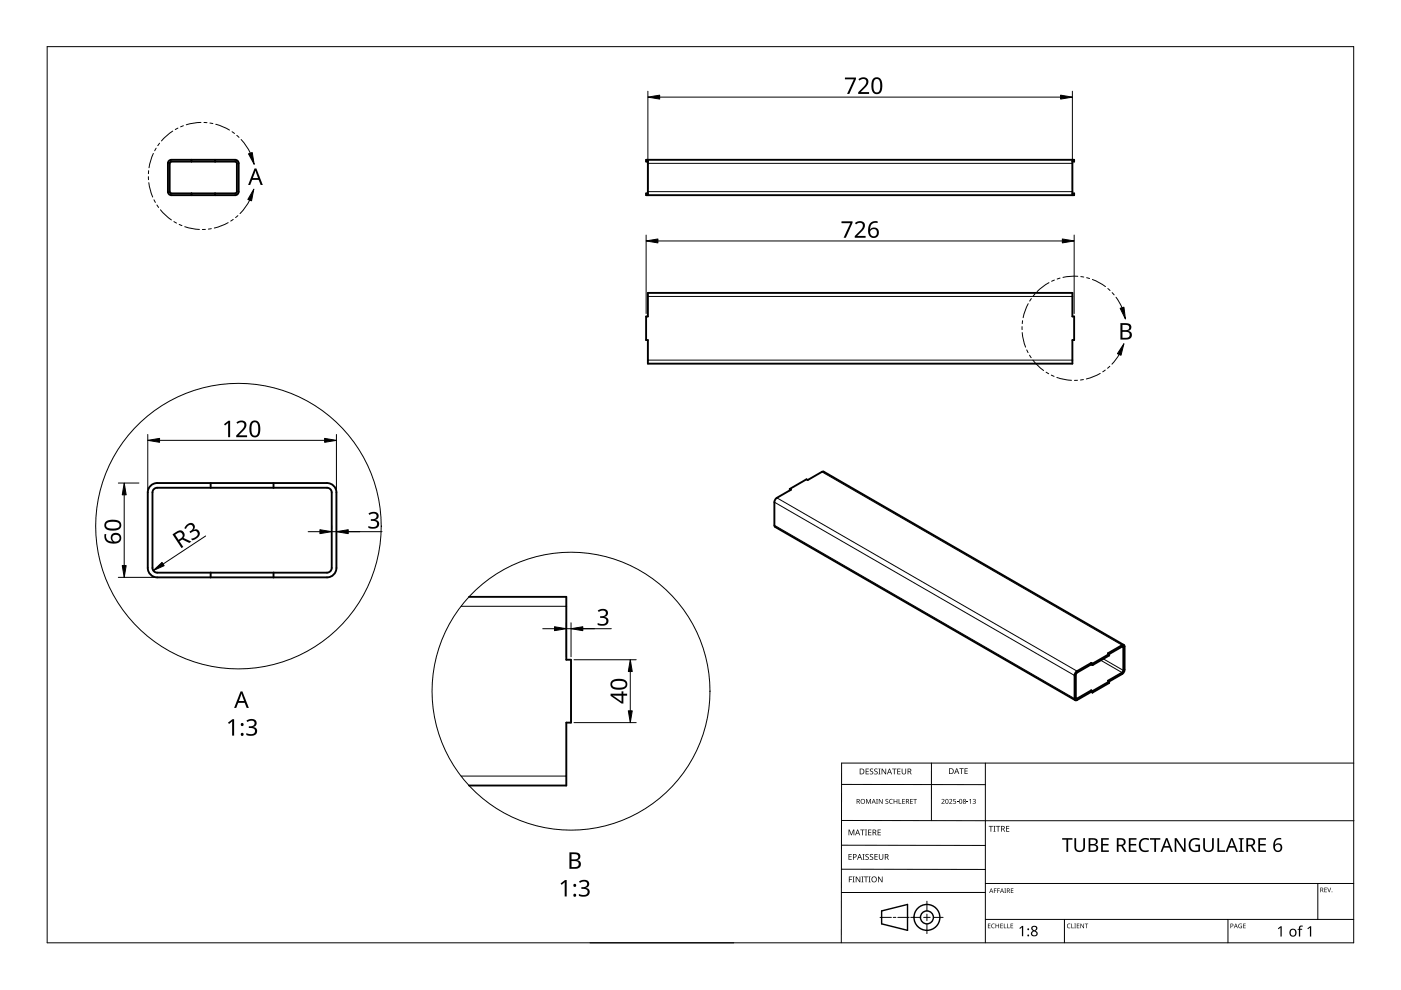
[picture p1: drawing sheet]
<svg xmlns="http://www.w3.org/2000/svg" width="297mm" height="210mm" viewBox="0 0 297 210" stroke-linecap="round" stroke-linejoin="round" font-family="sans-serif">
<g fill="none" stroke="#000" stroke-width=".4">
<path d="M35.8 34.1l.6-.2h13.5a.75 .75 0 0 1 .7 .7v6a.75 .75 0 0 1-.7 .8h-13.5a.75 .75 0 0 1-.8-.8v-6zM36.2 34.3h13.8l.2 .3v6.2l-.3 .2h-13.7l-.2-.4v-6zM40.6 33.9v.4M45.6 33.9v.4M137.4 34.3h-.4v-.4h90.7v.4h-.3M137.4 33.9v7.5M227.4 33.9v7.5M40.6 41v.4M45.6 41v.4M137.4 41h-.4v.4h90.7v-.4h-.3M137.4 62.1h90v5h.3v5h-.3v5h-90v-5h-.4v-5h.4zM31.9 103l.9-.5 .5-.1h36a2 2 0 0 1 2 2v16a2 2 0 0 1-2 2h-36a2 2 0 0 1-2-2v-16l.1-.5z"/>
<path d="M32.6 103.7l.7-.3h36a1 1 0 0 1 1 1v16a1 1 0 0 1-1 1h-36a1 1 0 0 1-1-1v-16zM44.7 102.4v1M58 102.4v1M167.5 103.7l3.5-2.1 .3 .2 3-1.8h.3l63.7 36.7M167.5 103.7l.2 .1-3 1.8-.4 .5-.1 5.3 .1 .3 63.7 36.8M167.5 103.7v.3M44.7 121.4v1M58 121.4v1M99.4 126.5h20.7v13.4h1v13.3h-1v13.3h-20.7M235.2 138.7l-.3-.2 3-1.7 .4-.1 .1 .2v5.4l-.5 .6-2.7 1.6M235.2 138.7l2.7-1.6h.2v5.2l-.2 .3-3 1.7 .3 .2M235.2 138.7v.3l-3.6 2"/>
<path d="M235.2 138.7l-3.6 2M231.4 140.6l-3 1.7-.5 .6v5.4l.3 .2 .2-.1 3-1.7M231.4 140.9l-3.2 1.9-.1 5.3h.3l3-1.7M231.4 146.7l.2 .1M231.4 140.6v.3M231.4 146.4v.3M231.4 146.4l.2 .1M231.4 140.9l.2 .1M231.4 140.6l.2 .1M231.6 140.7v.3M231.6 146.5v.3M235.2 144.5v.3l-3.6 2"/>
<path d="M235.2 144.5l-3.6 2"/>
</g>
<g fill="none" stroke="#000" stroke-width=".21">
<path d="M137.4 34.6h90M137.4 40.6h90M137.4 62.9h90M137.4 76.4h90M164.2 106.5l63.6 36.7M164.2 111.4l63.6 36.7M164.7 105.6l63.7 36.7M174.3 100l63.6 36.8M97.8 128.5h22.3M233.9 139.7l4.3 2.4M237.9 137.1l.3 .1M228.1 148l.3 .1"/>
<path d="M233.4 140l4.5 2.6M97.8 164.5h22.3"/>
</g>
<g fill="none" stroke="#000" stroke-width=".21">
<circle cx="50.6" cy="111.6" r="30.3"/>
<circle cx="121.1" cy="146.5" r="29.5"/>
</g>
<path d="M10 9.9h277v190h-277z" fill="none" stroke="#000" stroke-width=".21"/>
<g fill="none" stroke="#000" stroke-width=".21">
<path d="M178.4 179.2l30.5 .1M178.4 166.3l30.5 .1M178.5 174h108.6M197.5 161.8v12.2M208.9 161.8v38.1M287 161.8h-108.6v38.1M125.1 199.9h30.5M178.4 184.3h30.5M186.6 194.5h2.4M189.4 194.5h.5M190.4 194.5h2.4M193.1 194.5h2.1"/>
<path d="M195.8 194.5h1.4M196.5 191.1v2M196.5 193.8v1.4M196.5 195.9v2M197.9 194.5h2.1M208.9 189.2h-30.5M208.9 187.3h78.1M208.9 194.9h78.1M225.7 194.9v5M260.4 194.9v5M279.4 187.3v7.6"/>
</g>
<g fill="none" stroke="#000" stroke-width=".3">
<path d="M186.9 193.1l5.5-1.3v5.5l-5.5-1.4z"/>
<circle cx="196.5" cy="194.5" r="1.37"/>
<circle cx="196.5" cy="194.5" r="2.74"/>
</g>
<g fill="#000">
<path d="M179.9 175.9h.2l.4 1 .4-1h.2v1.2h-.1v-1.1l-.4 1.1h-.2l-.4-1.1 .1 1.1h-.2zM182.4 175.9h.9v.1h-.4v1.1h-.1v-1.1h-.4zM183.4 175.9h.4l-.1 .1v1l.1 .1h-.4l.1-.1v-1zM183.6 169.4h.2l.3 .8 .4-.8h.2v1h-.2v-.9l-.4 .9-.4-.9 .1 .9h-.2zM183.5 163h.7v.1h-.5v.4h.5v.1h-.5v.4h.5v.2h-.7zM184.1 175.9h.6v.1h-.5v.4h.5v.1h-.5v.5h.5v.1h-.6zM184.5 163.1l.4-.2 .2 .1v.1a.25 .25 0 0 0-.4-.1 .25 .25 0 0 0 0 .4 .4 .4 0 0 1 .5 .3 .4 .4 0 0 1-.3 .5 .4 .4 0 0 1-.5-.2h.1a.27 .27 0 0 0 .4 .1 .27 .27 0 0 0-.1-.4l-.3-.3zM185.4 163.1l.4-.2 .3 .1-.1 .1a.25 .25 0 0 0-.4-.1 .25 .25 0 0 0 0 .4 .4 .4 0 0 1 .5 .3 .4 .4 0 0 1-.3 .5 .4 .4 0 0 1-.5-.2h.1a.27 .27 0 0 0 .4 .1 .27 .27 0 0 0 0-.4l-.4-.3zM185.8 169.4h.3l-.1 .1v.8l.1 .1h-.3l.1-.1zM186.2 163h.5l-.2 .1v1l.2 .1h-.5l.2-.1v-1zM186.1 175.9h.6v.1h-.5v.4h.5v.1h-.5v.5h.5v.1h-.6zM186.3 169.4h.2l.5 .8v-.8h.1v1h-.1l-.6-.8v.8h-.1z"/>
<path d="M186.9 163h.2l.6 1v-1h.2v1.2h-.2l-.6-1v1h-.2zM187.8 169.5l.3-.1h.2v.2a.25 .25 0 0 0-.3-.1 .25 .25 0 0 0-.1 .3 .25 .25 0 0 0 .3 .1 .32 .32 0 0 1 0 .5 .32 .32 0 0 1-.5-.1 .25 .25 0 0 0 .4 .1 .25 .25 0 0 0 0-.4l-.3-.2zM188.6 169.5l.4-.1h.3l-.1 .2a.41 .41 0 0 0-.6 .3 .41 .41 0 0 0 .6 .4 .48 .48 0 0 1-.6-.1 .48 .48 0 0 1 0-.7zM189.1 163h1v.1h-.4v1.1h-.2v-1.1h-.4zM189.5 169.4h.1v.4h.5v-.4h.1v1h-.1v-.5h-.5v.5h-.1zM190.5 169.4h.2v.9h.4v.1h-.6zM190.2 163h.7v.1h-.5v.4h.5v.1h-.5v.4h.5v.2h-.7zM191.3 169.4h.5v.1h-.4v.3h.4v.1h-.4v.4h.4v.1h-.5zM191.2 163h.1v.8a.32 .32 0 0 0 .3 .3 .32 .32 0 0 0 .4-.4v-.7h.1v.7a.47 .47 0 0 1-.5 .5 .47 .47 0 0 1-.4-.5zM193 169.4h.5v.1h-.4v.3h.4v.1h-.4v.4h.4v.1h-.5zM193.6 169.4h.8v.1h-.3v.9h-.2v-.9h-.3zM199.6 169.5a.37 .37 0 0 1 .6 0 .37 .37 0 0 1-.2 .6l-.2 .2h.5v.1h-.7l.3-.4a.27 .27 0 0 0 .2-.3 .27 .27 0 0 0-.4-.1z"/>
<path d="M201.2 169.5a.37 .37 0 0 1 .6 0 .37 .37 0 0 1-.2 .6l-.2 .2h.5v.1h-.7l.3-.4a.27 .27 0 0 0 .3-.3 .27 .27 0 0 0-.5-.1zM202.1 169.4h.5v.1h-.4v.3a.34 .34 0 0 1 .5 .2 .34 .34 0 0 1-.2 .4 .34 .34 0 0 1-.4-.1 .29 .29 0 0 0 .4 0 .29 .29 0 0 0 0-.4 .29 .29 0 0 0-.4 0zM202.9 170l.3 .1zM203.4 162.9h.9v.1h-.4v1.1h-.1v-1.1h-.4zM205 170l.3 .1zM204.5 162.9h.7v.1h-.5v.4h.4v.1h-.4v.5h.5v.1h-.7zM205.5 169.6l.4-.2v1h-.2v-.9zM206.2 169.5a.32 .32 0 0 1 .5-.1 .32 .32 0 0 1 0 .5 .33 .33 0 0 1 .1 .5 .33 .33 0 0 1-.6-.1 .26 .26 0 0 0 .4 .1 .26 .26 0 0 0 .1-.4l-.3-.2a.23 .23 0 0 0 .3 0 .23 .23 0 0 0-.1-.4 .23 .23 0 0 0-.3 .2zM209.6 175.1h.9v.2h-.3v1h-.2v-1h-.4zM210.6 175.1h.5l-.2 .1v1l.2 .1h-.5l.2-.1v-1zM211.2 175.1h.9v.2h-.4v1h-.2v-1h-.3zM213.3 175.1h.7v.2h-.5v.3h.5v.2h-.5v.4h.5v.1h-.7z"/>
<path d="M227.8 177.7h.4v1.9a.76 .76 0 0 0 .7 .7 .76 .76 0 0 0 .8-.7v-1.9h.3v1.9a1.12 1.12 0 0 1-1.1 1.1 1.12 1.12 0 0 1-1.1-1.1zM241.8 178.1a1.63 1.63 0 0 1 1.9-.3l-.2 .3a1.14 1.14 0 0 0-1.4 .2 1.14 1.14 0 0 0-.2 1.4 1.11 1.11 0 0 0 1.6 .5v.3a1.52 1.52 0 0 1-1.9-.5 1.52 1.52 0 0 1 .2-1.9zM252.4 178.1a1.87 1.87 0 0 1 2-.3l-.1 .4a1.2 1.2 0 0 0-1.9 .9 1.2 1.2 0 0 0 1.7 1.2v-.9h-.7v-.3h1v1.4a1.59 1.59 0 0 1-2.3-.8l-.1-.2a1.66 1.66 0 0 1 .4-1.4zM255.1 177.7h.4v1.9a.76 .76 0 0 0 .7 .7 .76 .76 0 0 0 .8-.7v-1.9h.3v1.9a1.12 1.12 0 0 1-1.1 1.1 1.12 1.12 0 0 1-1.1-1.1zM180 185.8h.7v.2h-.6v.4h.5v.1h-.5v.6h-.1zM179.9 181.1h.7v.1h-.5v.4h.4v.1h-.4v.5h.5v.1h-.7zM180.8 185.8h.4l-.1 .2v.9l.1 .2h-.4l.1-.2v-.9zM181.4 185.8h.2l.7 1.1v-1.1h.1v1.3h-.2l-.6-1v1h-.2zM182.6 185.8h.5l-.2 .2v.9l.2 .2h-.5l.2-.2v-.9zM182.9 181.1h.4l-.1 .1v1l.1 .1h-.4l.1-.1v-1zM183.2 185.8h.9v.2h-.4v1.1h-.2v-1.1h-.3zM183.5 181.2l.5-.1h.2v.2a.25 .25 0 0 0-.4-.1 .25 .25 0 0 0 0 .4 .4 .4 0 0 1 .4 .3 .4 .4 0 0 1-.2 .4 .4 .4 0 0 1-.5-.2 .27 .27 0 0 0 .5 .1 .27 .27 0 0 0-.1-.4l-.4-.3z"/>
<path d="M184.2 185.8h.4l-.1 .2v.9l.1 .2h-.4l.1-.2v-.9zM184.5 181.2l.4-.1h.2v.2a.25 .25 0 0 0-.4-.1 .25 .25 0 0 0 0 .4 .4 .4 0 0 1 .5 .3 .4 .4 0 0 1-.3 .4 .4 .4 0 0 1-.5-.2h.1a.27 .27 0 0 0 .4 .1 .27 .27 0 0 0-.1-.4l-.3-.3zM185.4 181.1h.7v.1h-.5v.4h.5v.1h-.5v.5h.5v.1h-.7zM186.2 185.8h.1l.7 1.1v-1.1h.1v1.3h-.2l-.6-1v1h-.1zM186.3 181.1h.2v.8a.32 .32 0 0 0 .3 .3 .32 .32 0 0 0 .3-.3v-.8h.2v.8a.47 .47 0 0 1-.5 .4 .47 .47 0 0 1-.5-.4zM209.5 195.8h.5l-.4 .1v.3h.4l-.4 .1v.4l.4 .1h-.5zM210.3 196l.3-.2 .3 .1v.1a.39 .39 0 0 0-.6 .3 .39 .39 0 0 0 .6 .4 .46 .46 0 0 1-.7-.1 .46 .46 0 0 1 .1-.6zM210.7 188.4h.6l-.4 .1v.3h.4l-.4 .1v.4h-.2zM211.4 188.4h.6l-.4 .1v.3h.4l-.4 .1v.4h-.2zM211.1 195.8h.1v.4h.5v-.4h.1v1h-.1v-.5h-.5v.5h-.1zM212.1 195.8h.5l-.4 .1v.3h.4l-.4 .1v.4l.4 .1h-.5zM212.8 195.8h.2v.9l.4 .1h-.6z"/>
<path d="M212.9 188.4h.4l-.1 .1 .1 .8h-.4l.2-.1zM213.6 195.8h.1v.9l.4 .1h-.5zM214.3 195.8h.5l-.4 .1v.3h.4l-.4 .1v.4l.4 .1h-.5zM214.3 188.4h.6l-.5 .1v.3h.4l-.4 .1v.3l.5 .1h-.6zM216.1 196.8l.6-.5h.2v2.2h-.2v-1.9l-.4 .4zM225.2 177.7h2.2v.3h-.9v2.6h-.4v-2.6h-.9zM226.3 196l.4-.2 .3 .1-.1 .1a.39 .39 0 0 0-.6 .3 .39 .39 0 0 0 .6 .4 .46 .46 0 0 1-.6-.1 .46 .46 0 0 1 0-.6zM227.1 195.8h.2v.9l.4 .1h-.6zM227.8 195.8h.3l-.1 .1 .1 .9h-.3l.1-.1zM228.3 195.8h.5l-.4 .1v.3h.4l-.4 .1v.4l.4 .1h-.5zM229.1 195.8h.1l.5 .8v-.8h.1v1h-.1l-.5-.8v.8h-.1zM230 195.8h.7l-.3 .1v.9h-.1v-.9z"/>
<path d="M233.5 177.7h1.6v.3h-1.3v.9h1.2v.4h-1.2v1h1.3v.3h-1.6zM239.3 177.7h1.7v.3h-1.3v.9h1.2v.4h-1.2v1h1.3v.3h-1.7zM243.8 177.7h2.2v.3h-.9v2.6h-.4v-2.6h-.9zM249.1 177.7h.4l1.5 2.4v-2.4h.4v2.9h-.5l-1.5-2.4v2.4h-.3zM258.1 177.7h.4v2.6h1.3v.3h-1.7zM262.7 196l.6-.1-.1 .1a.4 .4 0 0 0-.5 .3 .4 .4 0 0 0 .5 .4v-.3l-.2-.1h.3v.5a.53 .53 0 0 1-.7-.1 .53 .53 0 0 1 .1-.7zM262.6 177.7h1.1v.2l-.4 .1v2.3l.4 .1v.2h-1.1v-.2l.4-.1v-2.3l-.4-.1zM263.6 195.8h.5l-.4 .1v.3h.4l-.4 .1v.4l.4 .1h-.5zM266.8 177.7h1.6v.3h-1.2v.9h1.1v.4h-1.1v1h1.2v.3h-1.6zM270.9 196.8l.6-.4h.2v2.2h-.2v-1.9l-.4 .3zM275.5 196.4l.7-.1v.2h-.4l-.1 .2v.2h.4v.2h-.4v1.5h-.3v-1.5h-.3l.3-.2zM277.2 196.8l.6-.4h.2v2.2h-.3v-1.9l-.4 .3z"/>
<path d="M280.8 188.2h.5l-.4 .1v.3h.4l-.4 .1v.4l.4 .1h-.5zM281.4 188.2h.1l.3 .8 .3-.8h.1l-.3 1h-.1z"/>
<path d="M181.6 169.4h.3a.29 .29 0 0 1 .4 .2 .29 .29 0 0 1-.2 .4l.3 .4h-.2l-.2-.4h-.2v.4h-.2zM181.8 169.5v.4h.1a.2 .2 0 0 0 .2-.2 .2 .2 0 0 0-.2-.2z"/>
<path d="M181.8 175.9h.1l.5 1.2h-.2l-.1-.4h-.5l-.2 .4h-.1zM181.8 176l-.2 .6h.4z"/>
<path d="M182.3 163h.4a.61 .61 0 0 1 .6 .6 .61 .61 0 0 1-.7 .6h-.3zM182.4 163.1v.9h.2a.48 .48 0 0 0 .5-.4 .48 .48 0 0 0-.5-.5z"/>
<path d="M182.4 169.9a.51 .51 0 0 1 1 0 .51 .51 0 0 1-1 0zM182.6 169.9a.4 .4 0 0 0 .8 0 .4 .4 0 0 0-.8 0z"/>
<path d="M185 175.9h.3a.35 .35 0 0 1 .5 .2 .35 .35 0 0 1-.3 .5l.4 .5h-.2l-.3-.5h-.2v.5h-.2zM185.2 176v.5h.1a.23 .23 0 0 0 .3-.3 .23 .23 0 0 0-.3-.2z"/>
<path d="M185.2 169.4l.5 1-.3-.3h-.4l-.2 .3zM185.2 169.5l-.1 .5h.3z"/>
<path d="M188.5 163h.2l.4 1.2h-.1l-.2-.4h-.5l-.1 .4h-.2zM188.6 163.1l-.2 .6h.4z"/>
<path d="M192.1 169.4h.3a.29 .29 0 0 1 .3 .2 .29 .29 0 0 1-.2 .4l.3 .4h-.1l-.3-.4h-.2v.4h-.1zM192.2 169.5v.4h.2a.2 .2 0 0 0 .2-.2 .2 .2 0 0 0-.3-.2z"/>
<path d="M192.4 163h.4a.35 .35 0 0 1 .4 .2 .35 .35 0 0 1-.2 .4l.3 .6h-.2l-.3-.5h-.2v.5h-.2zM192.6 163.1v.4h.2a.23 .23 0 0 0 .3-.2 .23 .23 0 0 0-.3-.2z"/>
<path d="M200.5 169.5l.4-.1 .2 .2v.5l-.2 .3h-.3l-.1-.2zM200.6 169.6v.1a.37 .37 0 0 0-.1 .4 .37 .37 0 0 0 .4 .2 .4 .4 0 0 0 .1-.5 .4 .4 0 0 0-.4-.2z"/>
<path d="M201.2 162.9h.4a.61 .61 0 0 1 .6 .6 .61 .61 0 0 1-.6 .6h-.4zM201.4 163v1h.1a.48 .48 0 0 0 .5-.5 .48 .48 0 0 0-.4-.5z"/>
<path d="M202.8 162.9h.1l.5 1.2h-.2l-.1-.4h-.5l-.1 .4h-.2zM202.8 163l-.1 .6h.3z"/>
<path d="M203.5 169.5l.3-.1 .2 .2v.5l-.2 .3h-.3l-.1-.2zM203.5 169.6v.1a.37 .37 0 0 0-.1 .4 .37 .37 0 0 0 .4 .2 .4 .4 0 0 0 .2-.5 .4 .4 0 0 0-.5-.2z"/>
<path d="M204.2 169.5a.29 .29 0 0 1 .5-.1 .29 .29 0 0 1-.1 .5 .29 .29 0 0 1 .1 .4 .29 .29 0 0 1-.4 0 .29 .29 0 0 1 .1-.4zM204.3 170.2a.2 .2 0 0 0 .4 0 .2 .2 0 0 0-.4 0zM204.3 169.7a.2 .2 0 0 0 .4 0 .2 .2 0 0 0-.4 0z"/>
<path d="M212.3 175.1h.3a.35 .35 0 0 1 .4 .3 .35 .35 0 0 1-.2 .4l.3 .5h-.2l-.3-.5h-.2v.5h-.1zM212.4 175.2v.5h.2a.23 .23 0 0 0 .3-.2 .23 .23 0 0 0-.3-.3z"/>
<path d="M230.8 177.7h.8a.76 .76 0 0 1 1 .3 .76 .76 0 0 1-.2 1l-.2 .1a.8 .8 0 0 1 .6 .9 .8 .8 0 0 1-1 .6h-1zM231.2 179.3v1h.6a.55 .55 0 0 0 .7-.5 .55 .55 0 0 0-.8-.5zM231.2 178v.9h.5a.5 .5 0 0 0 .7-.5 .5 .5 0 0 0-.7-.4z"/>
<path d="M236.8 177.7h.8a.84 .84 0 0 1 1 .6 .84 .84 0 0 1-.5 1l.8 1.3h-.5l-.7-1.2h-.5v1.2h-.4zM237.2 178v1.1h.4a.56 .56 0 0 0 .7-.5 .56 .56 0 0 0-.7-.6z"/>
<path d="M264.2 177.7h.9a.84 .84 0 0 1 1 .6 .84 .84 0 0 1-.6 1l.8 1.3h-.4l-.7-1.2h-.6v1.2h-.4zM264.6 178v1.1h.5a.56 .56 0 0 0 .6-.5 .56 .56 0 0 0-.7-.6z"/>
<path d="M270.4 178l.9-.3h.3v.3a.99 .99 0 0 0-1.3 1.1 .93 .93 0 0 1 1.4 .1 .93 .93 0 0 1-.2 1.4 .93 .93 0 0 1-1.4-.4l-.1-1.2zM270.3 179.7a.63 .63 0 0 0 1.2 0 .63 .63 0 0 0-1.2 0z"/>
<path d="M180.8 181.1h.4a.41 .41 0 0 1 .4 .5 .41 .41 0 0 1-.6 .2v.5h-.2zM181 181.2v.5a.29 .29 0 0 0 .5-.3 .29 .29 0 0 0-.5-.2z"/>
<path d="M182.2 181.1h.1l.5 1.2h-.2l-.1-.4h-.5l-.1 .4h-.2zM182.3 181.2l-.2 .6h.3z"/>
<path d="M184.7 186.5a.61 .61 0 0 1 1.2 0 .61 .61 0 0 1-1.2 0zM184.9 186.5a.45 .45 0 0 0 .9 0 .45 .45 0 0 0-.9 0z"/>
<path d="M187.6 181.1h.3a.35 .35 0 0 1 .5 .2 .35 .35 0 0 1-.3 .4l.4 .6h-.2l-.3-.5h-.3v.5h-.1zM187.7 181.2v.5h.2a.23 .23 0 0 0 .3-.3 .23 .23 0 0 0-.3-.2z"/>
<path d="M210.1 188.4l.5 .9-.2-.3h-.4l-.3 .3zM210.2 188.5l-.2 .4h.3z"/>
<path d="M212.4 188.4l.5 .9-.3-.3h-.3l-.3 .3zM212.4 188.5l-.1 .4h.3z"/>
<path d="M213.5 188.4h.2a.28 .28 0 0 1 .4 .2 .28 .28 0 0 1-.2 .3l.3 .4-.4-.4h-.2v.4h-.1zM213.6 188.5v.3h.1a.19 .19 0 0 0 .3-.2 .19 .19 0 0 0-.3-.1z"/>
<path d="M218.7 196.5a.62 .62 0 0 1 .9-.2 .62 .62 0 0 1 .1 .9l-.2 .1a.65 .65 0 0 1 .4 .9 .65 .65 0 0 1-.9 .3 .59 .59 0 0 1-.4-.6 .59 .59 0 0 1 .4-.5l-.3-.4zM218.8 197.9a.45 .45 0 0 0 .9 0 .45 .45 0 0 0-.9 0zM218.9 196.9a.4 .4 0 0 0 .8 0 .4 .4 0 0 0-.8 0z"/>
<path d="M247.2 177.7h.3l1.2 2.9h-.4l-.4-.9h-1.1l-.4 .9h-.3zM247.3 178.1l-.4 1.3h.9z"/>
<path d="M260.9 195.8h.2a.32 .32 0 0 1 .4 .4 .32 .32 0 0 1-.5 .2v.4h-.1zM261 195.9v.4a.24 .24 0 0 0 .4-.2 .24 .24 0 0 0-.4-.2z"/>
<path d="M261 177.7h.3l1.2 2.9h-.4l-.4-.9h-1.1l-.4 .9h-.3zM261.2 178.1l-.5 1.3h.9z"/>
<path d="M262 195.8l.4 1-.2-.3h-.4l-.2 .3zM262 196l-.1 .4h.3z"/>
<path d="M273.6 197.1a.82 .82 0 0 1 1.2 .1 .82 .82 0 0 1-.2 1.2 .82 .82 0 0 1-1.2-.4zM273.8 197.2a.6 .6 0 0 0-.1 .8 .6 .6 0 0 0 .8 .2l.1-.3a.53 .53 0 0 0-.1-.6 .53 .53 0 0 0-.7-.1z"/>
<path d="M279.9 188.2h.3a.28 .28 0 0 1 .3 .2 .28 .28 0 0 1-.1 .3l.2 .5-.3-.4h-.2v.4h-.2zM280.1 188.3v.4h.1a.19 .19 0 0 0 .2-.2 .19 .19 0 0 0-.2-.2z"/>
<circle cx="218" cy="198.3" r=".2"/>
<circle cx="218" cy="197" r=".2"/>
<circle cx="282.4" cy="189.1" r=".09"/>
</g>
<g fill="#000">
<path d="M54 35.7h.4l1.3 3.5h-.4l-.5-1.1h-1.3l-.5 1.1h-.4zM54.2 36.2l-.6 1.6h1.1z"/>
<path d="M237.6 68.5h.9a.94 .94 0 0 1 1.1 .2 .94 .94 0 0 1 .2 1.1l-.6 .3a.95 .95 0 0 1 .8 1.2 .95 .95 0 0 1-1.2 .7h-1.2zM238 70.4v1.2h.7a.66 .66 0 0 0 .8-.6 .66 .66 0 0 0-.8-.6zM238 68.9v1.1h.6a.6 .6 0 0 0 .8-.6 .6 .6 0 0 0-.8-.5z"/>
</g>
<g fill="none" stroke="#000" stroke-width=".21">
<path d="M31.5 37.5v.6M31.5 36.2v.6M31.5 38.7l.4 1.6 .5 1.5M32.5 32.5l-.6 1.5-.3 1.6M33.1 31.4l-.3 .6M33.8 30.4l-.3 .5M36.6 27.8l-1.2 1-1.2 1.1M37.7 27.2l-.5 .3M38.9 26.7l-.6 .2M42.6 26l-1.6 .1-1.5 .4M43.2 26h.7M44.5 26.1l.6 .1"/>
<path d="M45.8 26.3l1.5 .6 1.4 .7M49.2 27.9l.5 .4M50.2 28.7l.5 .4M51.1 29.6l1.1 1.4 .9 1.5M32.6 42.4l.3 .5M33.3 43.5l.3 .5M34 44.5l1.1 1.1 1.2 1M36.9 47l.5 .3M38 47.6l.6 .2M39.2 48.1l1.5 .4 1.6 .1M43.5 48.6l-.6 .1M44.8 48.5l-.6 .1"/>
<path d="M48.4 47.2l-1.5 .7-1.5 .5M49.4 46.5l-.5 .4M50.4 45.7l-.5 .4M52.9 42.4l-.9 1.5-1.1 1.4M222.4 59.9l-1.3 .9-1.2 1M223.5 59.4l-.5 .2M224.7 59l-.6 .2M228.5 58.6h-1.6l-1.5 .2M229.2 58.6l.6 .1M230.4 58.9l.6 .1M231.6 59.3l1.5 .6 1.3 .9M216.7 69.3v.6"/>
<path d="M216.7 70.5l.3 1.6 .4 1.5M216.8 68l-.1 .6M217.7 74.2l.3 .6M218 64.4l-.6 1.4-.5 1.6M218.3 75.3l.3 .5M218.7 63.3l-.4 .5M219 76.4l1.1 1.1 1.2 1.1M219.4 62.3l-.4 .5M221.8 78.9l.5 .3M222.9 79.5l.6 .3M233.3 79.2l-1.5 .7-1.5 .4M234.3 78.5l-.5 .3"/>
<path d="M234.9 61.2l.5 .4M235.3 77.7l-.5 .4M235.8 62l.4 .5M236.6 63l1.3 2.3M237.3 75.2l-1.5 2M224.1 80l1.5 .4 1.6 .2M228.4 80.6l-.6 .1M229.7 80.5l-.6 .1"/>
</g>
<path d="M52.7 32.6l.8-.3 .4 2.5zM53.8 40.1l-.5 2.5-.8-.3zM238.3 72.9l-.6 2.4-.8-.3zM237.5 65.4l.8-.3 .3 2.5z" fill="#000" stroke="#000" stroke-width=".21"/>
<g fill="#000">
<path d="M179.1 16.4h2.4v.4l-1.4 3.1h-.5l1.4-3.1h-1.9zM182 16.8a1.16 1.16 0 0 1 1.3-.4 1.16 1.16 0 0 1 .8 1.1l-.3 .7-1.3 1.3h1.8v.4h-2.3v-.3l1.1-1.2a.98 .98 0 0 0 .2-1.6h-.4l-.7 .3zM178.4 46.9h2.3v.4l-1.4 3.1h-.4l1.4-3.1h-1.9zM181.3 47.3a1.16 1.16 0 0 1 1.3-.4 1.16 1.16 0 0 1 .8 1.1l-.3 .7-1.3 1.3h1.7v.4h-2.3v-.3l1.1-1.2a.98 .98 0 0 0 .3-1.6h-.5l-.6 .3zM47.5 89.9l.9-.7h.4v3.5h-.4v-3l-.7 .5zM50.1 89.6a1.16 1.16 0 0 1 1.4-.5 1.16 1.16 0 0 1 .7 1.2l-.3 .7-1.3 1.3h1.8v.4h-2.3v-.4l1.1-1.1a.98 .98 0 0 0 .2-1.6l-.4-.1-.7 .4zM39.6 111.3a.92 .92 0 0 1 1.2-.4 .92 .92 0 0 1 .4 1.2l-.2 .2a.94 .94 0 0 1 1.3 .4 .94 .94 0 0 1-.4 1.3l-1.2 .6-.2-.4a1.24 1.24 0 0 0 1.4-1.2 .71 .71 0 0 0-1.2-.2l-.3 .2-.2-.3a.81 .81 0 0 0 .7-.5 .81 .81 0 0 0-.2-.9 1.02 1.02 0 0 0-1.3 .8l-.3-.1zM78.1 108.9a1.25 1.25 0 0 1 1.3-.4 1.25 1.25 0 0 1 .9 .9 .85 .85 0 0 1-.7 .8 .93 .93 0 0 1 .8 1.1 .93 .93 0 0 1-1 .8l-1.3-.2v-.4a1.24 1.24 0 0 0 1.8-.3 .71 .71 0 0 0-.9-.8h-.4v-.3a.81 .81 0 0 0 .9-.1 .81 .81 0 0 0 .3-.8 1.02 1.02 0 0 0-1.5 0zM126.7 129.5a1.25 1.25 0 0 1 1.3-.5 1.25 1.25 0 0 1 .9 1 .85 .85 0 0 1-.7 .8 .93 .93 0 0 1 .8 1 .93 .93 0 0 1-1 .9l-1.3-.2v-.4a1.24 1.24 0 0 0 1.8-.3 .71 .71 0 0 0-.9-.8h-.4v-.4a.81 .81 0 0 0 .9 0 .81 .81 0 0 0 .3-.8 1.02 1.02 0 0 0-1.5-.1zM48.3 153.2l1-.7h.3v3.5h-.4v-3.1l-.6 .6zM52.2 152.8a1.25 1.25 0 0 1 1.3-.4 1.25 1.25 0 0 1 .9 .9 .85 .85 0 0 1-.7 .9 .93 .93 0 0 1 .8 1 .93 .93 0 0 1-1 .8l-1.3-.2v-.4a1.24 1.24 0 0 0 1.9-.3 .71 .71 0 0 0-1-.7h-.3v-.4a.81 .81 0 0 0 .8-.1 .81 .81 0 0 0 .3-.8 1.02 1.02 0 0 0-1.4 0zM118.8 187.3l1-.7h.3v3.5h-.4v-3.1l-.6 .6z"/>
<path d="M122.8 186.9a1.25 1.25 0 0 1 1.2-.4 1.25 1.25 0 0 1 .9 .9 .85 .85 0 0 1-.7 .9 .93 .93 0 0 1 .9 1 .93 .93 0 0 1-1.1 .8l-1.3-.2v-.4a1.24 1.24 0 0 0 1.9-.3 .71 .71 0 0 0-1-.7h-.3v-.4a.81 .81 0 0 0 .8-.1 .81 .81 0 0 0 .3-.8 1.02 1.02 0 0 0-1.4 0z"/>
<path d="M185.2 16.6a1.16 1.16 0 0 1 1.3 0 1.16 1.16 0 0 1 .5 1.2 1.69 1.69 0 0 1-1 2.2 1.27 1.27 0 0 1-1.2-1.6l.1-1.2zM185.4 16.9a2.16 2.16 0 0 0 .3 2.7 .82 .82 0 0 0 .9-1.1 1.35 1.35 0 0 0-.7-1.8z"/>
<path d="M184.6 47.3l.5-.4h.5h.5v.4a1.18 1.18 0 0 0-1.6 1.3 1.08 1.08 0 0 1 1.6-.1 1.08 1.08 0 0 1-.1 1.6 1.22 1.22 0 0 1-1.4 .2 1.22 1.22 0 0 1-.6-1.4l.1-.9zM184.4 49.3a.8 .8 0 0 0 1.6 0 .8 .8 0 0 0-1.6 0z"/>
<path d="M53.3 89.4a1.16 1.16 0 0 1 1.3-.1 1.16 1.16 0 0 1 .6 1.2 1.69 1.69 0 0 1-1 2.2 1.27 1.27 0 0 1-1.3-1.5v-1zM53.6 89.7a2.16 2.16 0 0 0 .3 2.7 .82 .82 0 0 0 .8-1.1 1.35 1.35 0 0 0-.7-1.8z"/>
<path d="M22.4 110.7a2.6 2.6 0 0 1 3.2 .1 1.22 1.22 0 0 1-.2 1.3 1.22 1.22 0 0 1-1.3 .4 1.53 1.53 0 0 1-2-1zM22.7 110.9a.75 .75 0 0 0 0 .9 .75 .75 0 0 0 .9 .3l1-.1a.69 .69 0 0 0 .7-.7 .69 .69 0 0 0-.7-.6h-1.3z"/>
<path d="M22.2 113.2h.3a1.18 1.18 0 0 0 1.4 1.6 1.08 1.08 0 0 1-.1-1.6 1.08 1.08 0 0 1 1.6 .1 1.22 1.22 0 0 1 .1 1.4 1.22 1.22 0 0 1-1.3 .6 1.63 1.63 0 0 1-2-2.1zM23.8 114.1a.8 .8 0 0 0 1.6 0 .8 .8 0 0 0-1.6 0z"/>
<path d="M36.6 113.3l.8-.5a1 1 0 0 1 1.4-.1 1 1 0 0 1 .1 1.4l1.7 .7-.5 .3-1.5-.7-.5 .4 .8 1.2-.4 .2zM37.1 113.4l.8 1.1 .4-.3a.67 .67 0 0 0 .3-1 .67 .67 0 0 0-1-.1z"/>
<path d="M51 146.6h.4l1.4 3.5h-.5l-.4-1.1h-1.4l-.4 1.1h-.5zM51.2 147.1l-.6 1.5h1.2z"/>
<path d="M129.7 144.4a2.59 2.59 0 0 1 3.2 .2 1.22 1.22 0 0 1-.2 1.3 1.22 1.22 0 0 1-1.3 .3 1.53 1.53 0 0 1-2-1zM130 144.6a.75 .75 0 0 0 0 1 .75 .75 0 0 0 .9 .2h1a.69 .69 0 0 0 .7-.7 .69 .69 0 0 0-.7-.7h-1.3z"/>
<path d="M129.5 147.1h2.3v-.5h.4v.5h.8v.4h-.8v1.7h-.4l-2.3-1.7zM129.9 147.5l1.9 1.2v-1.2z"/>
<path d="M120.7 180.7h1a.94 .94 0 0 1 1.1 .2 .94 .94 0 0 1 .2 1.1l-.6 .4a.95 .95 0 0 1 .8 1.1 .95 .95 0 0 1-1.2 .7h-1.3zM121.2 182.6v1.2h.7a.66 .66 0 0 0 .8-.6 .66 .66 0 0 0-.9-.6zM121.2 181.1v1.1h.6a.6 .6 0 0 0 .8-.6 .6 .6 0 0 0-.9-.5z"/>
<circle cx="51.4" cy="155.7" r=".31"/>
<circle cx="51.4" cy="153.6" r=".32"/>
<circle cx="121.9" cy="189.8" r=".31"/>
<circle cx="121.9" cy="187.7" r=".32"/>
</g>
<g fill="none" stroke="#000" stroke-width=".21">
<path d="M137.4 19.3v20.7M227.4 19.3v20.7M139.9 20.6h85M137 49.8v16.7M139.5 51.1h85.7M227.7 49.8v16.7M31.3 92.1v11.7M33.8 93.4h35M71.3 92.1v11.7M25.1 102.4h4.4M26.3 104.9v15M43.6 113.6l-11.1 7.4"/>
<path d="M65.3 112.7h2.5M70.3 111.5v.6M70.3 112.7h10.7M71.3 111.5v.6M25.1 122.4h7.6M115.1 133.3h2.5M120.1 132v7.3M120.1 133.3h9.5M121.1 132v7.3M121.7 139.9h13.2M121.7 153.2h13.2M133.6 142.4v8.3"/>
</g>
<g fill="#000" stroke="#000" stroke-width=".21">
<path d="M137.4 20.6l2.5-.4v.8zM224.9 20.2l2.5 .4-2.5 .4zM137 51.1l2.5-.4v.8zM225.2 50.7l2.5 .4-2.5 .4zM31.3 93.4l2.5-.5v.9zM68.8 92.9l2.5 .5-2.5 .4zM26.3 102.4l.5 2.5h-.9zM25.9 119.9h.9l-.5 2.5zM32.5 121l1.9-1.8 .4 .7zM67.8 112.3l2.5 .4-2.5 .4zM71.3 112.7l2.5-.4v.8zM117.6 132.9l2.5 .4-2.5 .4z"/>
<path d="M121.1 133.3l2.5-.4v.8zM133.6 139.9l.4 2.5h-.8zM133.2 150.7h.8l-.4 2.5z"/>
</g>
</svg>
